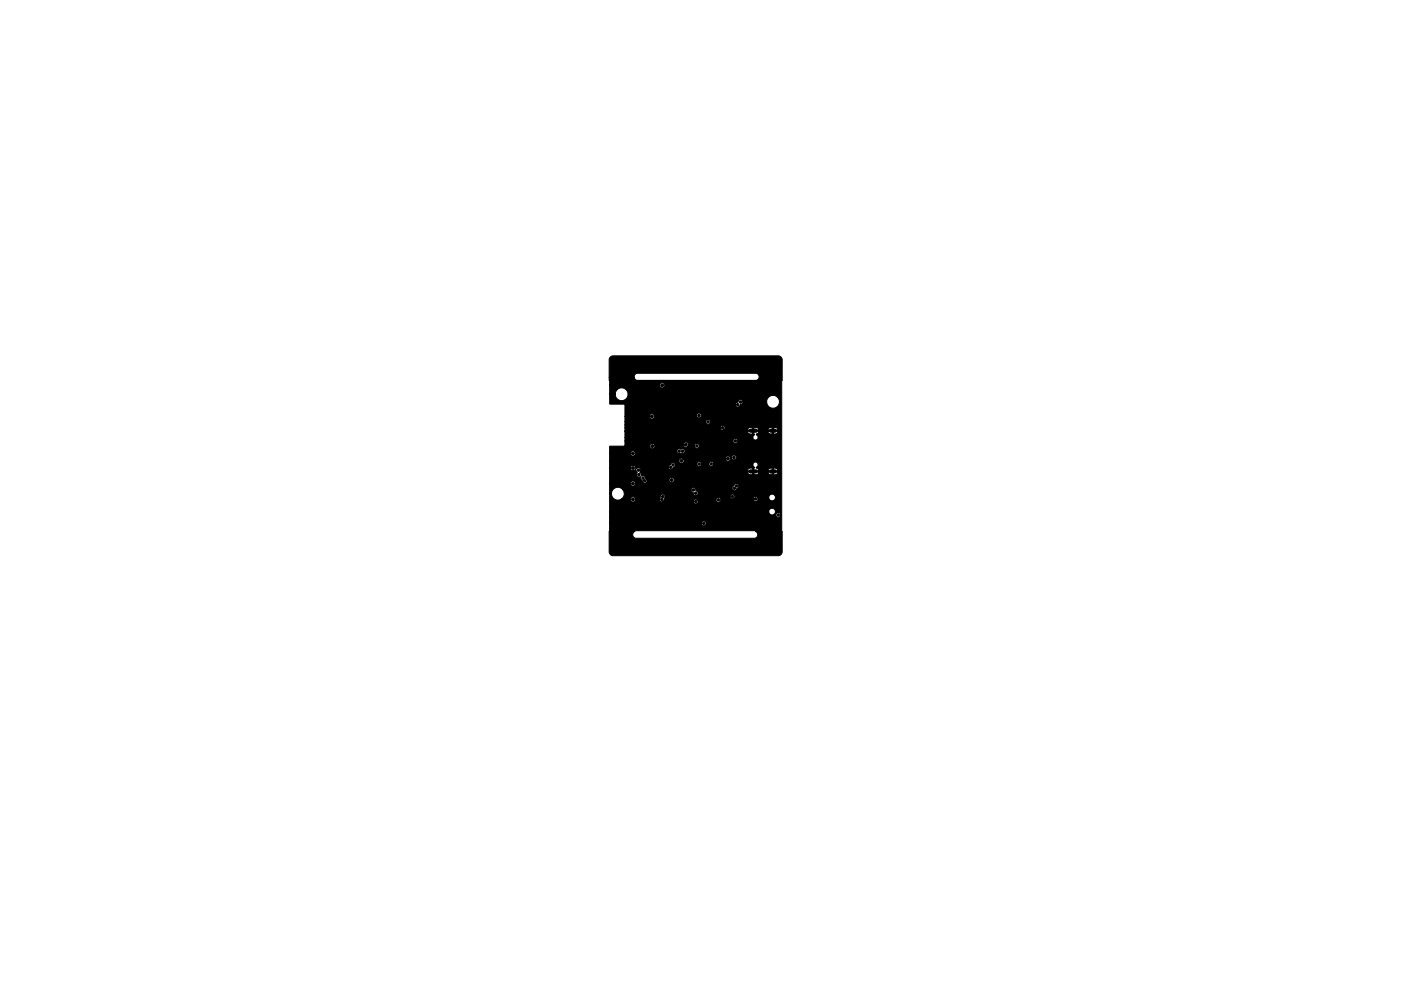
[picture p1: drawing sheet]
<svg xmlns="http://www.w3.org/2000/svg" width="297mm" height="210mm" viewBox="0 0 297 210" stroke-linecap="round" stroke-linejoin="round" font-family="sans-serif">
<path d="M159.1 91.4h1.1M163.5 91.4h.8M159.1 100h1.1M163.5 100h.8" fill="none" stroke="#000" stroke-width=".9"/>
<g fill="#000" stroke="#000" stroke-width=".21">
<path d="M129.4 75.7l.6-.2h35a.85 .85 0 0 1 .8 .8v4.4h-36.6v-.7h5.3l.3 .6 .4 .1h25a.75 .75 0 0 0 .8-.8 .75 .75 0 0 0-.8-.7h-25a.75 .75 0 0 0-.7 .8h-5.3v-3.7zM129.3 80.7h36.4v28.5h-.2l-.2-.4a.52 .52 0 0 0-.8 .3 .52 .52 0 0 0 .4 .7 .52 .52 0 0 0 .6-.5l.2 .1v3.3h-5.3l-.5-.1h-25l-.5 .1h-5.2v-1.7l19.5 .1a.51 .51 0 0 0 .7 .4 .51 .51 0 0 0 .1-.8 .51 .51 0 0 0-.8 .2v.1h-19.5v-2.4h33.8a.71 .71 0 0 0 1.1 .6 .71 .71 0 0 0 0-1.2 .71 .71 0 0 0-1.1 .5l-33.8 .1 .1-3.9h.3l.3 .8 .7 .6 3-.1a.56 .56 0 0 0 .6 .5 .56 .56 0 0 0 .6-.5h5l.1 .2 .3 .3 6.8-.1a.51 .51 0 0 0 .7 .5 .51 .51 0 0 0 .2-.9l3.9 .1a.51 .51 0 0 0 .7 .4 .51 .51 0 0 0 .1-.8 .51 .51 0 0 0-.8 .2v.1h-3.9l-.5-.1-.3 .2-.1 .3h-6.4l.4-1.1h13.8l.1 .3 .3 .3h4.5a.51 .51 0 0 0 .6 .4 .51 .51 0 0 0 .4-.7h2.3a.71 .71 0 0 0 1.1 .5 .71 .71 0 0 0 0-1.1 .71 .71 0 0 0-1.1 .5v.1h-2.4a.51 .51 0 0 0-.7-.1l-.2 .3h-4.2a.51 .51 0 0 0 .2-.8 .51 .51 0 0 0-.8 .1l-.1 .2h-13.8l-.2-.3-.4-.2a.61 .61 0 0 0-.4 .8l-.2 .4-5-.1a.56 .56 0 0 0-.6-.5 .56 .56 0 0 0-.6 .5h-2l.4-.3 .3-.6v-.5l-.2-.6h14.4l.2 .4 .3 .2 .1 .4a.55 .55 0 0 0 .9 0 .55 .55 0 0 0-.5-.8l-.1-.5h7.8a.52 .52 0 0 0 .5 .5 .52 .52 0 0 0 .5-.5 .53 .53 0 0 0 .4-.6 .53 .53 0 0 0-.6-.4 .53 .53 0 0 0-.5 .5l-.3 .5h-7.8l-.4-.2-.4 .3-.1 .2h-14.4l-.5-.4-.8-.1a1.36 1.36 0 0 0-1.2 1.3h-.3v-2.1h4.3l.1 .1a.56 .56 0 0 0 .9 .3 .56 .56 0 0 0-.2-.9 .56 .56 0 0 0-.8 .5h-4.3v-3.3h4.3a.61 .61 0 0 0 .5 .5 .61 .61 0 0 0 .6-.2l.4 .6a.59 .59 0 0 0-.1 .8 .59 .59 0 0 0 .8 .2l.1 .4 .3 .4a.51 .51 0 0 0 .6 .5 .51 .51 0 0 0 .4-.7h4.6l.1 .2a.56 .56 0 0 0 .9 .3 .56 .56 0 0 0-.2-1 .56 .56 0 0 0-.8 .5h-4.6l-.5-.7-.7-.1-.3-.8h22.8l.5 .5h1.3l.4-.1 .2-.4h1.9l.5 .5h1l.4-.1 .3-.5h-1v.6h-.3v-.6h-3.9v.6h-.2v-.6l-23.9 .1 .1-.3h23.7l.1-.6-.8 .1-.3 .5h-22.7v-.4a.53 .53 0 0 0-.9-.1l-.2-.3 7 .1a.55 .55 0 0 0 .5 .5 .55 .55 0 0 0 .6-.6l.3-.2 .1-.5h4.5a.51 .51 0 0 0 .6 .6 .51 .51 0 0 0 .5-.6h1.5a.51 .51 0 0 0 .4 .5 .51 .51 0 0 0 .6-.3h8.3l.4 .5-.2 .2v.6h5.2l-.3-.4-.4-.2h-.3v.6h-.3v-.6h-.3l-.4 .2-.2 .4h-1.9l-.2-.4-.3-.2v-.2a.56 .56 0 0 0 .2-.8l-.6-.3-.3 .3-.1 .3h-8.3l-.1-.5-.3-.2a.5 .5 0 0 0-.6 .5h-1.5a.5 .5 0 0 0-.7-.4l-.4 .4h-4.5l-.6-.3-.7 .7-.2 .3h-7l-.1-.2a.56 .56 0 0 0-.6-.1 .56 .56 0 0 0-.4 .5h-4.3v-1.6h14.6l.1 .4a.56 .56 0 0 0 .9 .1 .56 .56 0 0 0-.1-.9h9a.57 .57 0 0 0 .6 .6 .57 .57 0 0 0 .5-.7l.3 .1a.51 .51 0 0 0 .8 .1 .51 .51 0 0 0-.2-.8 .51 .51 0 0 0-.7 .4l-.2 .1a.56 .56 0 0 0-.7-.3 .56 .56 0 0 0-.4 .5h-9l-.3-.1-.4 .2-.2 .3h-14.6v-1.5h4.3a.56 .56 0 0 0 .9 .5 .56 .56 0 0 0 0-1h9a.58 .58 0 0 0 .9 .4 .53 .53 0 0 0 .7-.1 .53 .53 0 0 0-.1-.7 .53 .53 0 0 0-.7 0 .51 .51 0 0 0-.8 .4l-9.3-.1-.4 .2-.2 .4h-4.3v-1.4l.1-.2h8.3a.56 .56 0 0 0 .8 .6 .56 .56 0 0 0 .3-.9l6 .1a.56 .56 0 0 0 .5 .5 .56 .56 0 0 0 .6-.3h1.3a.51 .51 0 0 0 .8 .5 .51 .51 0 0 0 .1-.9 .51 .51 0 0 0-.8 .3l-1.4 .1a.56 .56 0 0 0-.4-.8 .56 .56 0 0 0-.7 .5h-6.1a.56 .56 0 0 0-.6-.2 .56 .56 0 0 0-.4 .5h-5.2v-1.1l22.9 .1a.51 .51 0 0 0 .7 .4 .51 .51 0 0 0 .1-.8 .51 .51 0 0 0-.8 .2v.1h-22.9v-.7h27.1a.57 .57 0 0 0 .9 .4 .57 .57 0 0 0-.1-.9l.5-.8h1.9l.5 .6h1l.4-.2 .3-.4h-1v.6h-.3v-.6h-3.9v.6l.2 .1-.4 .6h-27.1v-1.3h26l.3 .5 .8 .1v-.6h-27.1v-.8h20.2a.51 .51 0 0 0 .6 .5h11.7l-.3-.4-.4-.1h-.3v.5h-.3v-.5l-.6 .1-.3 .4h-1.9l-.2-.4-.4-.1h-.5v.5h-.2v-.5h-.8l-.3 .5h-5.1a.51 .51 0 0 0 .1-.9 .51 .51 0 0 0-.8 .4h-20.2v-1.2h17.1a.51 .51 0 0 0 .7 .5 .51 .51 0 0 0 .2-.9 .51 .51 0 0 0-.9 .2v.2h-17.1v-1.2h5.1a.56 .56 0 0 0 .7 .6 .56 .56 0 0 0 .4-.8l9 .1a.51 .51 0 0 0 .7 .4 .51 .51 0 0 0 .1-.8 .51 .51 0 0 0-.8 .2v.1h-9a.56 .56 0 0 0-.6-.3 .56 .56 0 0 0-.5 .5h-5.1v-2.5l23.4 .1a.55 .55 0 0 0 .6 .5 .55 .55 0 0 0 .5-.6l.4-.2 .1-.4h5l.1 .5 .4 .5 .8 .4a1.36 1.36 0 0 0 1.5-1.3l-.1-.5-.4-.5-.8-.4a1.36 1.36 0 0 0-1.5 1.3h-5l-.2-.3-.4-.1-.2 .1-.2 .4-.4 .2-.2 .3-26.5-.1-.1-.1v-2h1.1l.1 .5 .4 .5 .8 .4a1.35 1.35 0 0 0 1.5-1.4l-.4-.9-.9-.4a1.36 1.36 0 0 0-1.5 1.3h-1.1v-1.9h10.5l.1 .2a.56 .56 0 0 0 .9 .3 .56 .56 0 0 0-.2-1 .56 .56 0 0 0-.8 .5h-10.5zM129.1 112.7h5.5a.75 .75 0 0 0-.4 .9 .75 .75 0 0 0 .7 .6h25a.75 .75 0 0 0 .7-.6 .75 .75 0 0 0-.4-.9h5.6v4.4a.84 .84 0 0 1-.8 .8h-35a.84 .84 0 0 1-.9-.8z"/>
<circle cx="132.8" cy="91.4" r=".25"/>
<circle cx="132.8" cy="90.1" r=".25"/>
<circle cx="133.2" cy="91.4" r=".25"/>
<circle cx="133.2" cy="90.2" r=".25"/>
<circle cx="133.8" cy="91.6" r=".25"/>
<circle cx="133.8" cy="90.2" r=".25"/>
<circle cx="134.1" cy="92" r=".25"/>
<circle cx="134.2" cy="99.3" r=".3"/>
<circle cx="134.2" cy="96.2" r=".3"/>
<circle cx="134.3" cy="90.4" r=".25"/>
<circle cx="134.7" cy="90.7" r=".25"/>
<circle cx="135" cy="86.2" r=".25"/>
<circle cx="135" cy="82.2" r=".25"/>
<circle cx="135" cy="84.2" r=".25"/>
<circle cx="135" cy="88.2" r=".25"/>
<circle cx="135" cy="91.1" r=".25"/>
<circle cx="135.3" cy="91.6" r=".25"/>
<circle cx="135.4" cy="99.7" r=".25"/>
<circle cx="138" cy="98.8" r=".25"/>
<circle cx="138" cy="99.8" r=".25"/>
<circle cx="138.2" cy="88.3" r=".3"/>
<circle cx="138.3" cy="94.6" r=".3"/>
<circle cx="139" cy="98.8" r=".25"/>
<circle cx="139" cy="99.8" r=".25"/>
<circle cx="139" cy="97.6" r=".25"/>
<circle cx="139" cy="84.2" r=".25"/>
<circle cx="140" cy="98.8" r=".25"/>
<circle cx="140" cy="99.8" r=".25"/>
<circle cx="140" cy="97.6" r=".25"/>
<circle cx="140" cy="88.2" r=".25"/>
<circle cx="140.4" cy="81.7" r=".3"/>
<circle cx="142" cy="84.2" r=".25"/>
<circle cx="142" cy="88.2" r=".25"/>
<circle cx="142.2" cy="99.1" r=".25"/>
<circle cx="142.7" cy="98.6" r=".25"/>
<circle cx="144" cy="95.7" r=".25"/>
<circle cx="144" cy="82.2" r=".25"/>
<circle cx="144" cy="88.2" r=".25"/>
<circle cx="144.5" cy="97.7" r=".3"/>
<circle cx="144.7" cy="95.7" r=".25"/>
<circle cx="145.3" cy="86.1" r=".25"/>
<circle cx="145.4" cy="94.3" r=".3"/>
<circle cx="146" cy="82.2" r=".25"/>
<circle cx="146" cy="84.2" r=".25"/>
<circle cx="146" cy="88.2" r=".25"/>
<circle cx="147.8" cy="94.6" r=".25"/>
<circle cx="148.2" cy="88.1" r=".25"/>
<circle cx="148.2" cy="98.4" r=".25"/>
<circle cx="149.7" cy="88.1" r=".25"/>
<circle cx="150.1" cy="89.5" r=".25"/>
<circle cx="150.5" cy="96.9" r=".25"/>
<circle cx="150.8" cy="98.4" r=".25"/>
<circle cx="153.2" cy="90.7" r=".25"/>
<circle cx="154" cy="94.6" r=".25"/>
<circle cx="154.3" cy="97.3" r=".3"/>
<circle cx="155.6" cy="97" r=".25"/>
<circle cx="155.9" cy="93.5" r=".25"/>
<circle cx="156.4" cy="85.8" r=".25"/>
<circle cx="157" cy="85.3" r=".25"/>
<circle cx="157.1" cy="96.1" r=".25"/>
<circle cx="129.5" cy="109.6" r=".25"/>
<circle cx="134.2" cy="102.6" r=".3"/>
<circle cx="134.2" cy="105.9" r=".3"/>
<circle cx="135.4" cy="100.7" r=".25"/>
<circle cx="136.3" cy="101.4" r=".25"/>
<circle cx="136.7" cy="102" r=".25"/>
<circle cx="138.8" cy="103.3" r=".25"/>
<circle cx="140.3" cy="106" r=".25"/>
<circle cx="140.5" cy="105.3" r=".25"/>
<circle cx="142.4" cy="101.8" r=".3"/>
<circle cx="147" cy="103.9" r=".25"/>
<circle cx="147.5" cy="106.4" r=".25"/>
<circle cx="147.5" cy="104.6" r=".25"/>
<circle cx="149.2" cy="111" r=".25"/>
<circle cx="151.1" cy="101.9" r=".25"/>
<circle cx="151.1" cy="100.7" r=".25"/>
<circle cx="151.1" cy="103.2" r=".25"/>
<circle cx="152.3" cy="106" r=".25"/>
<circle cx="152.3" cy="100.7" r=".25"/>
<circle cx="152.3" cy="103.2" r=".25"/>
<circle cx="152.3" cy="101.9" r=".25"/>
<circle cx="153.6" cy="103.2" r=".25"/>
<circle cx="153.6" cy="100.7" r=".25"/>
<circle cx="153.6" cy="101.9" r=".25"/>
<circle cx="155.3" cy="105.3" r=".25"/>
<circle cx="155.7" cy="103.6" r=".25"/>
<circle cx="156.1" cy="103.1" r=".25"/>
<circle cx="156.6" cy="102.5" r=".25"/>
<circle cx="160.2" cy="105.8" r=".25"/>
<circle cx="165" cy="109.2" r=".25"/>
</g>
</svg>
